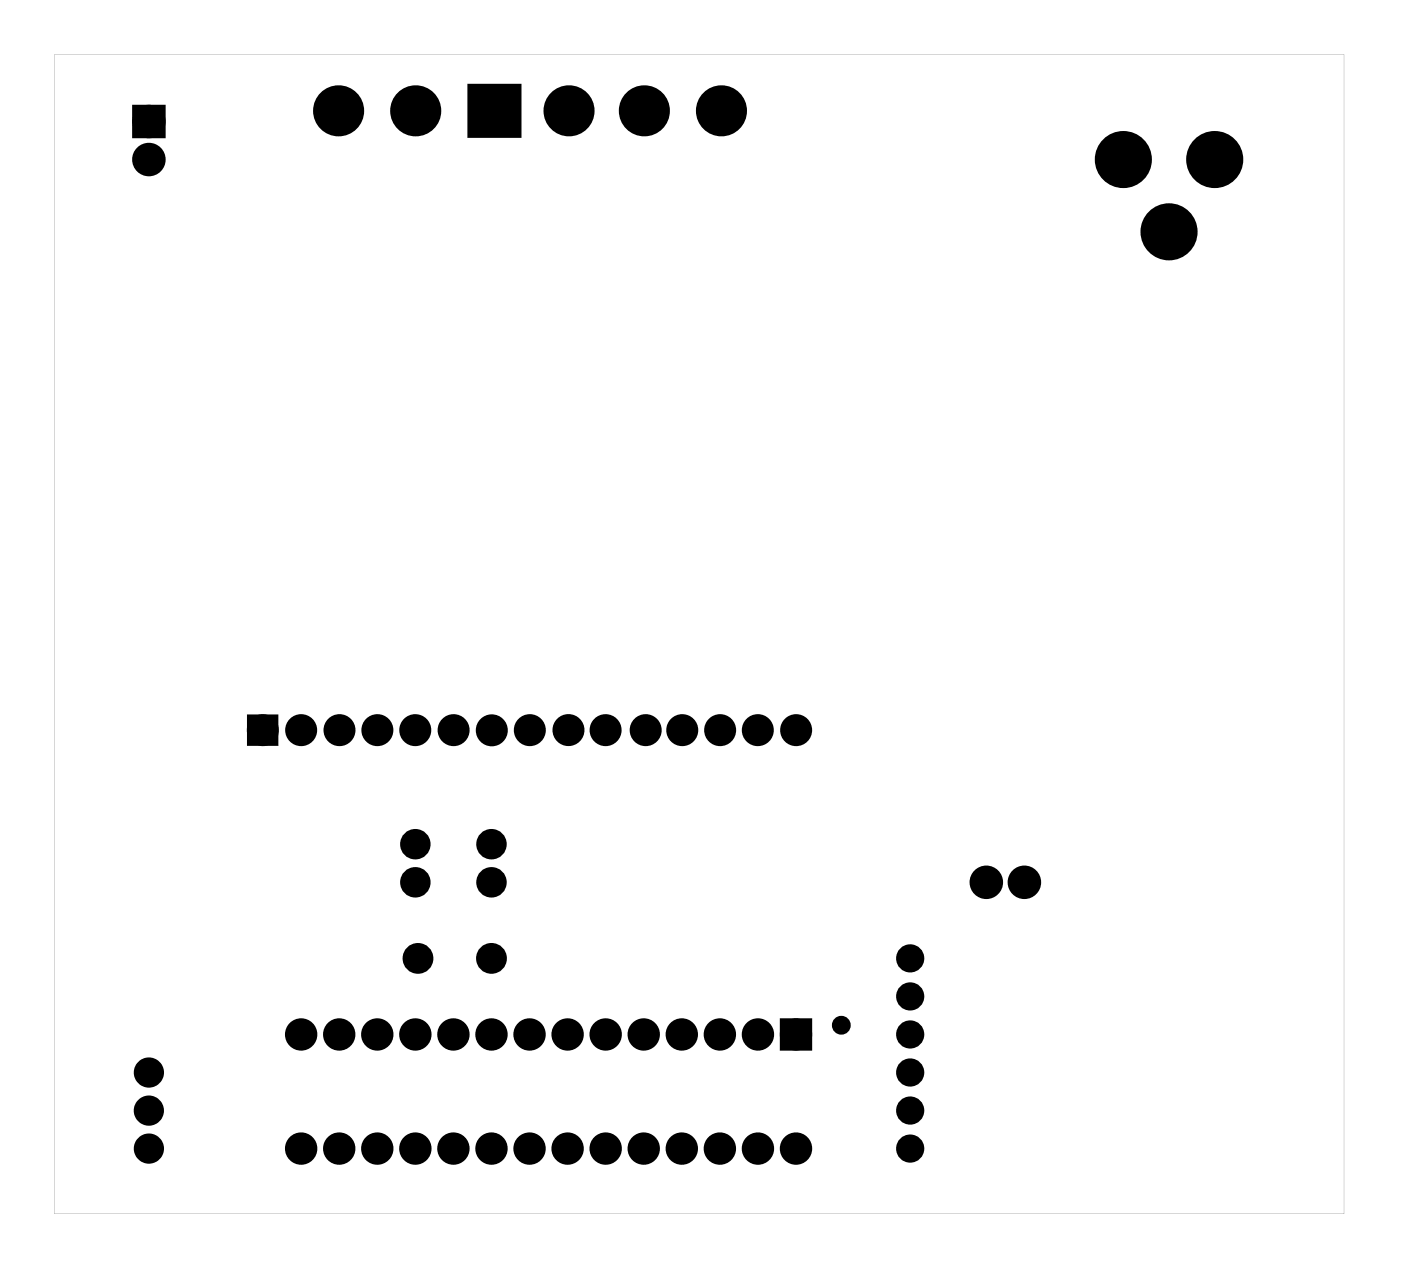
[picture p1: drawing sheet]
<svg xmlns="http://www.w3.org/2000/svg" width="93mm" height="85mm" viewBox="0 0 93 85" stroke-linecap="round" stroke-linejoin="round" font-family="sans-serif">
<g fill="#000">
<path d="M9.2 7.4h1.5v1.5h-1.5zM31.7 6.1h2.6v2.6h-2.6zM16.8 48h1.4v1.5h-1.4zM52.4 68.4h1.4v1.4h-1.4z"/>
<path d="M3.6 3.6h86.1v77.5h-86.1zM3.6 3.6v77.5h86.1v-77.5z"/>
<circle cx="22.6" cy="7.4" r="1.22"/>
<circle cx="27.7" cy="7.4" r="1.22"/>
<circle cx="33" cy="7.4" r="1.22"/>
</g>
<g fill="none" stroke="#000" stroke-width=".76" stroke-linecap="butt">
<path d="M9.2 7.4h1.5v1.5h-1.5zM52.4 68.4h1.4v1.4h-1.4z"/>
<circle cx="9.9" cy="10.7" r=".74"/>
<circle cx="9.9" cy="8.1" r=".74"/>
<circle cx="75" cy="10.7" r="1.52"/>
<circle cx="78" cy="15.5" r="1.52"/>
<circle cx="81.1" cy="10.7" r="1.52"/>
<circle cx="27.7" cy="56.4" r=".64"/>
<circle cx="27.7" cy="58.9" r=".64"/>
<circle cx="32.8" cy="56.4" r=".64"/>
<circle cx="32.8" cy="58.9" r=".64"/>
<circle cx="65.8" cy="58.9" r=".74"/>
<circle cx="68.4" cy="58.9" r=".74"/>
<circle cx="20.1" cy="69.1" r=".7"/>
<circle cx="20.1" cy="76.7" r=".7"/>
<circle cx="22.6" cy="69.1" r=".7"/>
<circle cx="22.6" cy="76.7" r=".7"/>
<circle cx="25.2" cy="69.1" r=".7"/>
<circle cx="25.2" cy="76.7" r=".7"/>
<circle cx="27.7" cy="69.1" r=".7"/>
<circle cx="27.7" cy="76.7" r=".7"/>
<circle cx="30.3" cy="69.1" r=".7"/>
<circle cx="30.3" cy="76.7" r=".7"/>
<circle cx="32.8" cy="69.1" r=".7"/>
<circle cx="32.8" cy="76.7" r=".7"/>
<circle cx="35.3" cy="69.1" r=".7"/>
<circle cx="35.3" cy="76.7" r=".7"/>
<circle cx="37.9" cy="69.1" r=".7"/>
<circle cx="37.9" cy="76.7" r=".7"/>
<circle cx="40.4" cy="69.1" r=".7"/>
<circle cx="40.4" cy="76.7" r=".7"/>
<circle cx="43" cy="69.1" r=".7"/>
<circle cx="43" cy="76.7" r=".7"/>
<circle cx="45.5" cy="69.1" r=".7"/>
<circle cx="45.5" cy="76.7" r=".7"/>
<circle cx="48" cy="69.1" r=".7"/>
<circle cx="48" cy="76.7" r=".7"/>
<circle cx="50.6" cy="69.1" r=".7"/>
<circle cx="50.6" cy="76.7" r=".7"/>
<circle cx="53.1" cy="69.1" r=".7"/>
<circle cx="53.1" cy="76.7" r=".7"/>
</g>
<g fill="#000">
<circle cx="9.9" cy="8.1" r=".74"/>
<circle cx="9.9" cy="10.7" r=".74"/>
<circle cx="38" cy="7.4" r="1.22"/>
<circle cx="43" cy="7.4" r="1.22"/>
<circle cx="48.1" cy="7.4" r="1.22"/>
<circle cx="75" cy="10.7" r="1.52"/>
<circle cx="78" cy="15.5" r="1.52"/>
<circle cx="81.1" cy="10.7" r="1.52"/>
<circle cx="17.5" cy="48.8" r=".72"/>
<circle cx="20.1" cy="48.8" r=".72"/>
<circle cx="22.7" cy="48.8" r=".72"/>
<circle cx="25.2" cy="48.8" r=".72"/>
<circle cx="27.7" cy="48.8" r=".72"/>
<circle cx="27.7" cy="56.4" r=".64"/>
<circle cx="27.7" cy="58.9" r=".64"/>
<circle cx="30.3" cy="48.8" r=".72"/>
<circle cx="32.8" cy="56.4" r=".64"/>
<circle cx="32.8" cy="58.9" r=".64"/>
<circle cx="32.8" cy="48.8" r=".72"/>
<circle cx="35.4" cy="48.8" r=".72"/>
<circle cx="37.9" cy="48.7" r=".72"/>
<circle cx="40.4" cy="48.8" r=".72"/>
<circle cx="43.1" cy="48.8" r=".72"/>
<circle cx="45.5" cy="48.8" r=".72"/>
<circle cx="48.1" cy="48.8" r=".72"/>
<circle cx="50.6" cy="48.8" r=".72"/>
<circle cx="53.1" cy="48.8" r=".72"/>
<circle cx="65.8" cy="58.9" r=".74"/>
<circle cx="68.4" cy="58.9" r=".74"/>
<circle cx="9.9" cy="74.2" r=".64"/>
<circle cx="9.9" cy="71.6" r=".64"/>
<circle cx="9.9" cy="76.7" r=".64"/>
<circle cx="20.1" cy="76.7" r=".7"/>
<circle cx="20.1" cy="69.1" r=".7"/>
<circle cx="22.6" cy="76.7" r=".7"/>
<circle cx="22.6" cy="69.1" r=".7"/>
<circle cx="25.2" cy="76.7" r=".7"/>
<circle cx="25.2" cy="69.1" r=".7"/>
<circle cx="27.7" cy="76.7" r=".7"/>
<circle cx="27.7" cy="69.1" r=".7"/>
<circle cx="27.9" cy="64" r=".65"/>
<circle cx="30.3" cy="76.7" r=".7"/>
<circle cx="30.3" cy="69.1" r=".7"/>
<circle cx="32.8" cy="76.7" r=".7"/>
<circle cx="32.8" cy="69.1" r=".7"/>
<circle cx="32.8" cy="64" r=".65"/>
<circle cx="35.3" cy="76.7" r=".7"/>
<circle cx="35.3" cy="69.1" r=".7"/>
<circle cx="37.9" cy="76.7" r=".7"/>
<circle cx="37.9" cy="69.1" r=".7"/>
<circle cx="40.4" cy="76.7" r=".7"/>
<circle cx="40.4" cy="69.1" r=".7"/>
<circle cx="43" cy="76.7" r=".7"/>
<circle cx="43" cy="69.1" r=".7"/>
<circle cx="45.5" cy="76.7" r=".7"/>
<circle cx="45.5" cy="69.1" r=".7"/>
<circle cx="48" cy="76.7" r=".7"/>
<circle cx="48" cy="69.1" r=".7"/>
<circle cx="50.6" cy="76.7" r=".7"/>
<circle cx="50.6" cy="69.1" r=".7"/>
<circle cx="53.1" cy="76.7" r=".7"/>
<circle cx="53.1" cy="69.1" r=".7"/>
<circle cx="56.1" cy="68.5" r=".35"/>
<circle cx="60.7" cy="74.2" r=".66"/>
<circle cx="60.7" cy="69.1" r=".66"/>
<circle cx="60.7" cy="76.7" r=".66"/>
<circle cx="60.7" cy="66.5" r=".66"/>
<circle cx="60.7" cy="71.6" r=".66"/>
<circle cx="60.7" cy="64" r=".66"/>
</g>
<g fill="none" stroke="#000" stroke-width=".75" stroke-linecap="butt">
<circle cx="27.9" cy="64" r=".65"/>
<circle cx="32.8" cy="64" r=".65"/>
</g>
<g fill="none" stroke="#000" stroke-width=".56">
<circle cx="60.7" cy="69.1" r=".66"/>
<circle cx="60.7" cy="71.6" r=".66"/>
<circle cx="60.7" cy="74.2" r=".66"/>
<circle cx="60.7" cy="76.7" r=".66"/>
<circle cx="60.7" cy="64" r=".66"/>
<circle cx="60.7" cy="66.5" r=".66"/>
</g>
<g fill="none" stroke="#000" stroke-width=".69" stroke-linecap="butt">
<path d="M16.8 48h1.4v1.5h-1.4z"/>
<circle cx="17.5" cy="48.8" r=".72"/>
<circle cx="20.1" cy="48.8" r=".72"/>
<circle cx="22.7" cy="48.8" r=".72"/>
<circle cx="25.2" cy="48.8" r=".72"/>
<circle cx="27.7" cy="48.8" r=".72"/>
<circle cx="30.3" cy="48.8" r=".72"/>
<circle cx="32.8" cy="48.8" r=".72"/>
<circle cx="35.4" cy="48.8" r=".72"/>
<circle cx="37.9" cy="48.7" r=".72"/>
<circle cx="40.4" cy="48.8" r=".72"/>
<circle cx="43.1" cy="48.8" r=".72"/>
<circle cx="45.5" cy="48.8" r=".72"/>
<circle cx="48.1" cy="48.8" r=".72"/>
<circle cx="50.6" cy="48.8" r=".72"/>
<circle cx="53.1" cy="48.8" r=".72"/>
</g>
<g fill="none" stroke="#000" stroke-width=".96" stroke-linecap="butt">
<circle cx="22.6" cy="7.4" r="1.22"/>
<circle cx="27.7" cy="7.4" r="1.22"/>
<circle cx="33" cy="7.4" r="1.22"/>
<circle cx="38" cy="7.4" r="1.22"/>
<circle cx="43" cy="7.4" r="1.22"/>
<circle cx="48.1" cy="7.4" r="1.22"/>
</g>
<path d="M31.7 6.1h2.6v2.6h-2.6z" fill="none" stroke="#000" stroke-width="1" stroke-linecap="butt"/>
<g fill="none" stroke="#000" stroke-width=".75">
<circle cx="9.9" cy="74.2" r=".64"/>
<circle cx="9.9" cy="76.7" r=".64"/>
<circle cx="9.9" cy="71.6" r=".64"/>
</g>
<circle cx="56.1" cy="68.5" r=".35" fill="none" stroke="#000" stroke-width=".55"/>
</svg>
